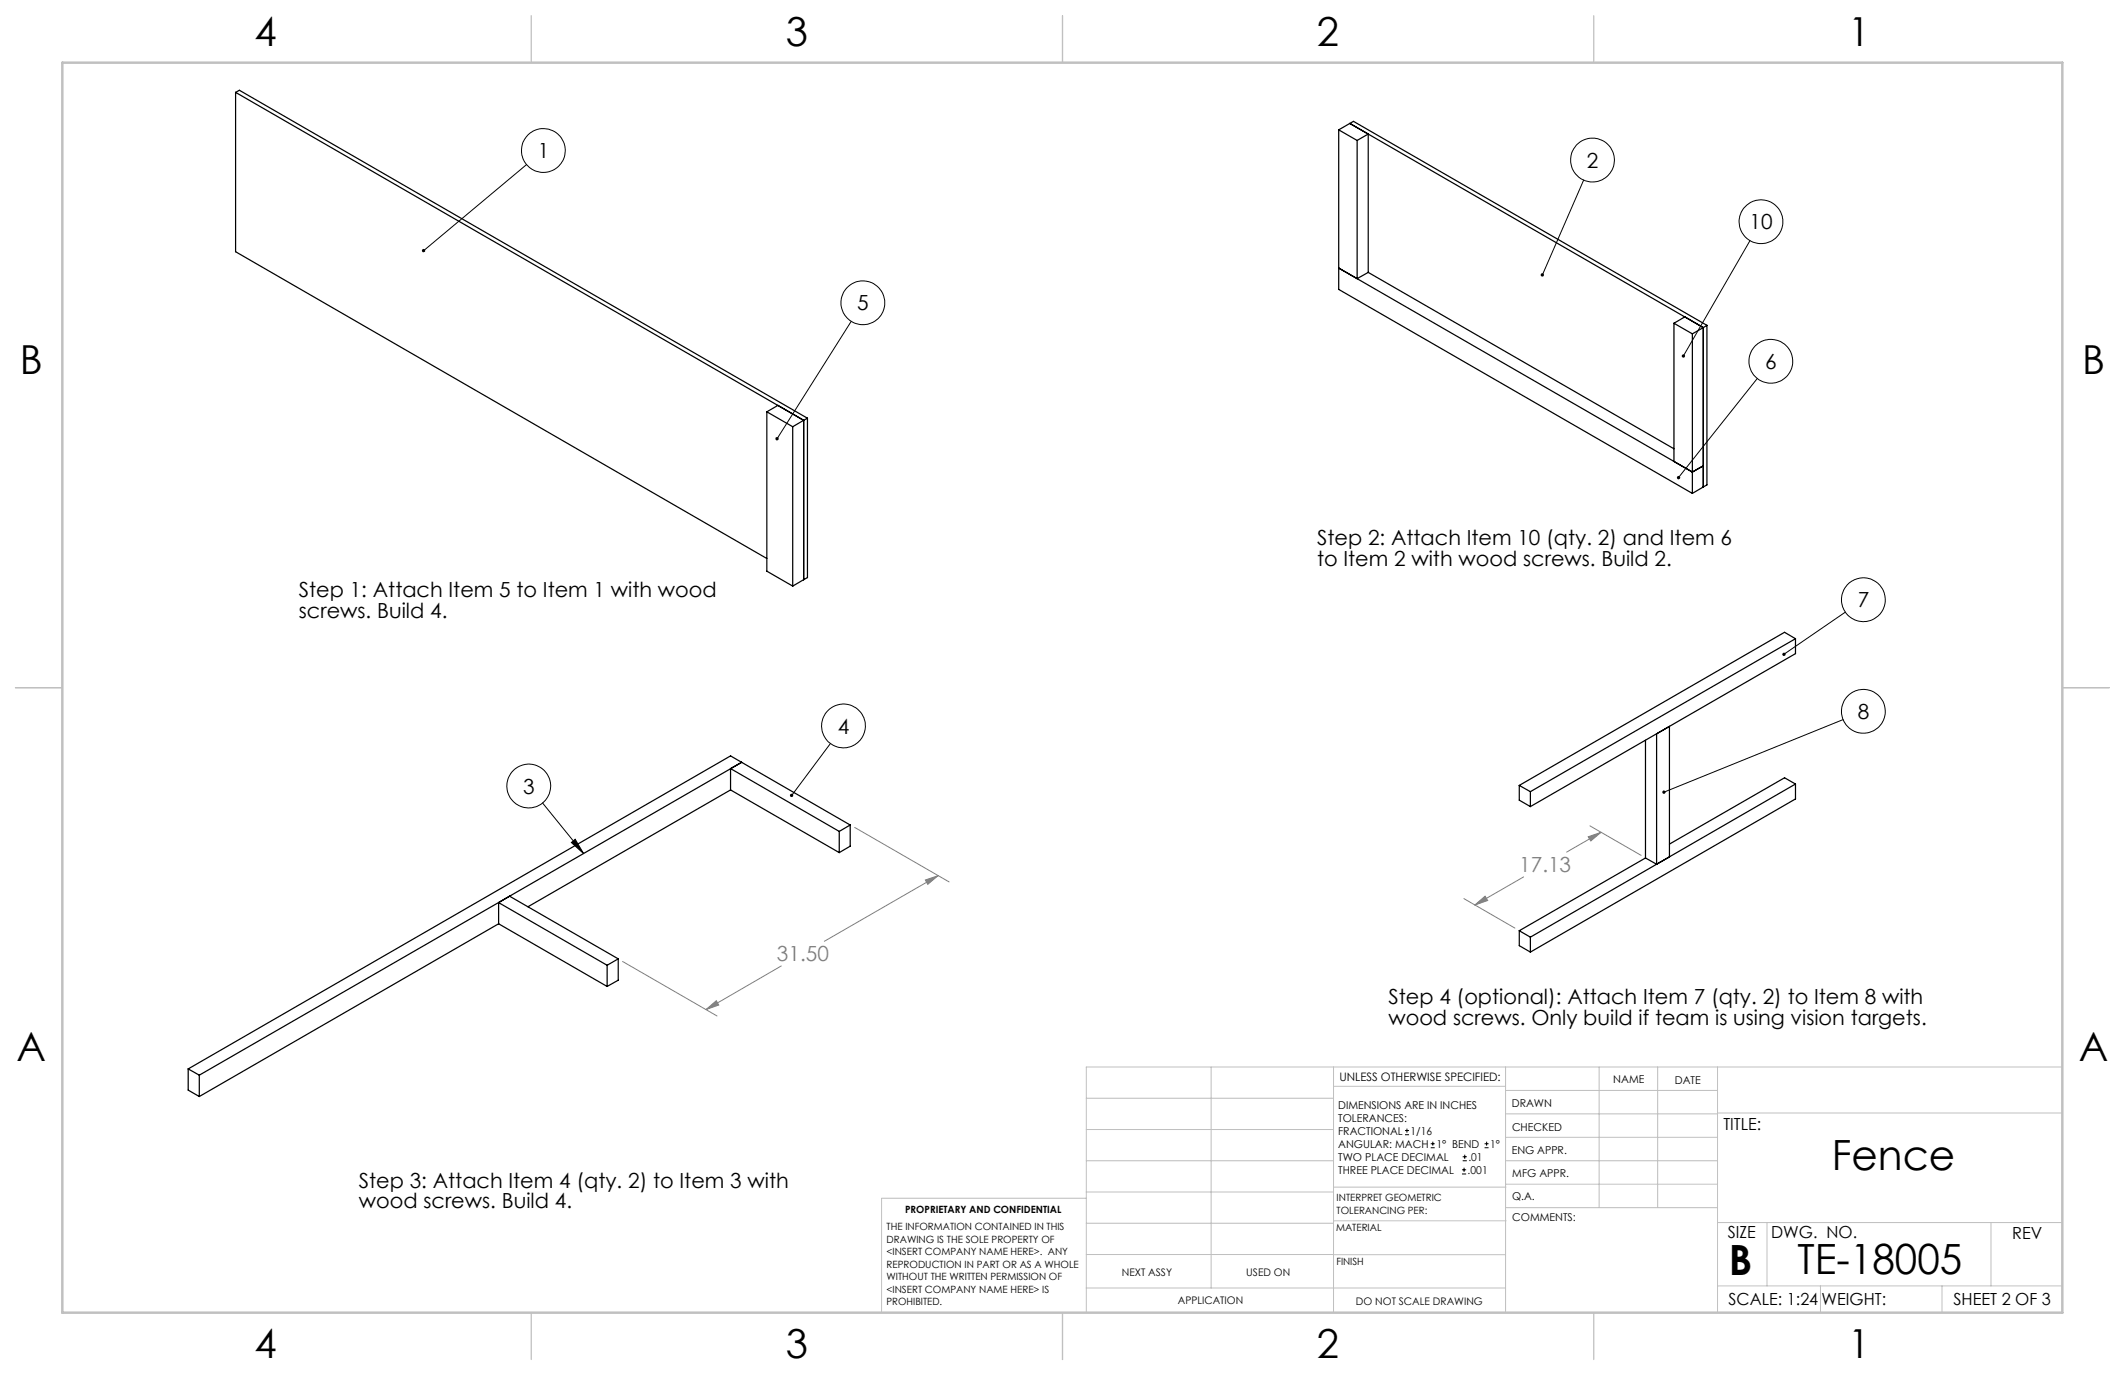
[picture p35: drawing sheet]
<svg xmlns="http://www.w3.org/2000/svg" width="432mm" height="279mm" viewBox="0 0 432 279" stroke-linecap="round" stroke-linejoin="round" font-family="sans-serif">
<defs><g id="words">
<g font-size="8.5">
<text x="372.2" y="237.7">Fence</text>
<text x="351.3" y="259">B</text>
<text x="365.3" y="258.9">TE-18005</text>
</g>
<g font-size="8.1">
<text x="51.7" y="9.3">4</text>
<text x="159.7" y="9.3">3</text>
<text x="267.6" y="9.3">2</text>
<text x="375.6" y="9.3">1</text>
<text x="4" y="76">B</text>
<text x="423.1" y="76">B</text>
<text x="3.3" y="215.7">A</text>
<text x="422.4" y="215.7">A</text>
<text x="51.7" y="276">4</text>
<text x="159.7" y="276">3</text>
<text x="267.6" y="276">2</text>
<text x="375.6" y="276">1</text>
</g>
<g font-size="4.2">
<text x="109.3" y="32.1">1</text>
<text x="322.4" y="34.1">2</text>
<text x="355.5" y="46.6">10</text>
<text x="174.2" y="63.1">5</text>
<text x="358.7" y="75">6</text>
<text x="267.6" y="110.8">Step 2: Attach Item 10 (qty. 2) and Item 6</text>
<text x="267.6" y="115">to Item 2 with wood screws. Build 2.</text>
<text x="60.7" y="121.4">Step 1: Attach Item 5 to Item 1 with wood</text>
<text x="60.7" y="125.5">screws. Build 4.</text>
<text x="377.5" y="123.4">7</text>
<text x="170.2" y="149.1">4</text>
<text x="377.5" y="146.1">8</text>
<text x="106.3" y="161.3">3</text>
<text x="282.1" y="204.1">Step 4 (optional): Attach Item 7 (qty. 2) to Item 8 with</text>
<text x="282.1" y="208.2">wood screws. Only build if team is using vision targets.</text>
<text x="72.9" y="241.3">Step 3: Attach Item 4 (qty. 2) to Item 3 with</text>
<text x="72.9" y="245.5">wood screws. Build 4.</text>
</g>
<g font-size="4.2" fill="#808080">
<text x="308.7" y="177.2">17.13</text>
<text x="157.9" y="195.4">31.50</text>
</g>
<g font-size="3.4">
<text x="350.2" y="229.5">TITLE:</text>
<text x="351.1" y="251.6">SIZE</text>
<text x="359.9" y="251.6">DWG. NO.</text>
<text x="408.9" y="251.7">REV</text>
<text x="351.2" y="265.2">SCALE: 1:24</text>
<text x="370.1" y="265.3">WEIGHT:</text>
<text x="396.9" y="265.2">SHEET 2 OF 3</text>
</g>
<text font-size="2.4" x="272.2" y="219.7">UNLESS OTHERWISE SPECIFIED:</text>
<g font-size="2.2">
<text x="327.8" y="220.1">NAME</text>
<text x="340.3" y="220.2">DATE</text>
<text x="271.9" y="225.3">DIMENSIONS ARE IN INCHES</text>
<text x="271.9" y="227.9">TOLERANCES:</text>
<text x="307.2" y="224.9">DRAWN</text>
<text x="271.9" y="230.6">FRACTIONAL</text>
<text x="271.9" y="233.2">ANGULAR: MACH</text>
<text x="286.6" y="230.6">1/16</text>
<text x="291.9" y="233.2">1° BEND</text>
<text x="302.8" y="233.2">1°</text>
<text x="307.3" y="229.8">CHECKED</text>
<text x="271.9" y="238.5">THREE PLACE DECIMAL</text>
<text x="271.9" y="235.9">TWO PLACE DECIMAL</text>
<text x="298.2" y="238.5">.001</text>
<text x="298.4" y="235.9">.01</text>
<text x="307.2" y="234.5">ENG APPR.</text>
<text x="307.3" y="239.2">MFG APPR.</text>
<text x="307.3" y="243.9">Q.A.</text>
<text x="307.3" y="248.1">COMMENTS:</text>
</g>
<g font-size="2.1">
<text x="227.9" y="259.2">NEXT ASSY</text>
<text x="253.3" y="259.2">USED ON</text>
<text x="239.3" y="265">APPLICATION</text>
<text x="275.5" y="265.1">DO NOT SCALE DRAWING</text>
</g>
<g font-size="2">
<text x="271.6" y="244.1">INTERPRET GEOMETRIC</text>
<text x="180.2" y="250">THE INFORMATION CONTAINED IN THIS</text>
<text x="183.9" y="246.4">PROPRIETARY AND CONFIDENTIAL</text>
<text x="271.5" y="250.2">MATERIAL</text>
<text x="271.6" y="246.6">TOLERANCING PER:</text>
<text x="180.2" y="252.5">DRAWING IS THE SOLE PROPERTY OF</text>
<text x="180.2" y="255.1">&lt;INSERT COMPANY NAME HERE&gt;. ANY</text>
<text x="180.2" y="257.6">REPRODUCTION IN PART OR AS A WHOLE</text>
<text x="271.5" y="257">FINISH</text>
<text x="180.2" y="260.1">WITHOUT THE WRITTEN PERMISSION OF</text>
<text x="180.2" y="262.6">&lt;INSERT COMPANY NAME HERE&gt; IS</text>
<text x="180.2" y="265.2">PROHIBITED.</text>
</g>
</g></defs>
<g fill="none" stroke="#c0c0c0" stroke-width=".2">
<path d="M246.1 216.8v44.9M271 216.8v49.9M305.9 216.8v49.9M324.9 216.8v28.6M336.8 216.8v28.6M349 216.8v49.9M419.1 216.8h-198.4v49.9M220.7 235.9h50.3M220.7 229.5h50.3M220.7 223.2h50.3M271 220.7h34.9M305.9 231.1h43.1"/>
<path d="M305.9 226.3h43.1M305.9 221.6h43.1M305.9 235.9h43.1M349 226.2h70.1M220.7 248.6h50.3M220.7 242.2h50.3M220.7 254.9h50.3M220.7 243.5h-41.6v23.2M271 255h34.9M271 248.1h35M271 241.2h35M305.9 240.6h43.1"/>
<path d="M306 245.4h43M349 248.4h70.1M359.1 248.4v12.9M404.6 248.4v12.9M220.7 261.7h85.2M349 261.3h70.1M369.9 261.3v5.4M394.6 261.3v5.4"/>
</g>
<path d="M108 3.2v9.5M215.9 3.2v9.5M323.8 3.2v9.5M3.1 139.7h9.6M419.1 139.7h9.5M108 266.7v9.6M215.9 266.7v9.6M323.8 266.7v9.6" fill="none" stroke="#c0c0c0" stroke-width=".25"/>
<path d="M12.7 12.7h406.4v254h-406.4z" fill="none" stroke="#c0c0c0" stroke-width=".5"/>
<g fill="none" stroke="#000" stroke-width=".2">
<path d="M107 33.4l-20.9 17.5M321.8 36.6l-8.4 19.3M355.6 48.9l-13.5 23.5M173 65.3l-15.1 23.8M357.1 76.9l-16 20.1M375 124.4l-12.5 8.6M168.7 151.1l-7.8 10.5M374.5 146.2l-36.4 14.8M110.2 163.2l8.4 10.2M116.1 171.2l.8-.7 1.7 2.9z"/>
<circle cx="110.4" cy="30.6" r="4.4"/>
<circle cx="323.6" cy="32.5" r="4.4"/>
<circle cx="357.8" cy="45.1" r="4.5"/>
<circle cx="175.3" cy="61.5" r="4.5"/>
<circle cx="359.8" cy="73.4" r="4.5"/>
<circle cx="378.6" cy="121.9" r="4.5"/>
<circle cx="107.4" cy="159.7" r="4.5"/>
<circle cx="171.4" cy="147.5" r="4.5"/>
<circle cx="378.6" cy="144.5" r="4.5"/>
</g>
<path d="M173.7 168.1l19.2 11.1M188 178.8l2.6-.9-2.1 1.8zM190.6 177.9l-23.1 13.4M309.6 178.2l-9.9 5.7M322.7 170l2.6-.9-2 1.8zM323.1 167.8l10.4 6M325.3 169.1l-7 4M126.5 195.4l19.2 11M158.7 196.3l-15.2 8.8M297.5 182.6l10.3 6M299.7 183.9l2.1-1.8 .5 .9zM143.5 205.1l2.1-1.8 .4 .9z" fill="none" stroke="#808080" stroke-width=".2"/>
<path d="M85.8 50.7v.5l.3-.3-.3 .3a.33 .33 0 0 0 .5-.1 .33 .33 0 0 0 0-.4 .33 .33 0 0 0-.5 0zM157.6 89l.1 .4 .2-.3-.2 .3a.34 .34 0 0 0 .5-.1 .34 .34 0 0 0-.2-.5 .34 .34 0 0 0-.4 .2zM313.1 55.7v.4l.2 .1 .1-.3-.1 .3a.33 .33 0 0 0 .4-.2 .33 .33 0 0 0-.1-.4 .33 .33 0 0 0-.5 .1zM341.8 72.1v.4l.1 .1 .2-.2-.2 .2a.34 .34 0 0 0 .5-.1 .34 .34 0 0 0-.1-.4 .34 .34 0 0 0-.5 0zM340.9 96.7l-.2 .2 .2 .4 .2-.3-.2 .3a.35 .35 0 0 0 .5-.2 .35 .35 0 0 0-.5-.4zM160.6 161.4v.5l.3-.3-.2 .3a.34 .34 0 0 0 .4-.1 .34 .34 0 0 0 0-.4 .34 .34 0 0 0-.5 0zM116.1 171.2l.8-.7 1.7 2.9zM362.2 132.8v.3l.3-.1-.3 .1a.33 .33 0 0 0 .5 .1 .33 .33 0 0 0 0-.5 .33 .33 0 0 0-.5 .1zM337.9 160.7l-.1 .4 .3-.1-.3 .1a.34 .34 0 0 0 .5 .2 .34 .34 0 0 0 .1-.5 .34 .34 0 0 0-.5-.1z" fill="#000"/>
<path d="M188 178.8l2.6-.9-2.1 1.8zM143.5 205.1l2.1-1.8 .4 .9zM299.7 183.9l2.1-1.8 .5 .9zM322.7 170l2.6-.9-2 1.8z" fill="#808080"/>
<g fill="none" stroke="#000" stroke-width=".25">
<path d="M47.9 18.8l.7-.5 115.5 66.7M47.9 18.8l115.4 66.6M47.9 18.8v32.4l107.9 62.3M272 26.4l3.8 2.1M272 26.4v32.4l71.9 41.5M274.3 25.1l-2.3 1.3M274.3 25.1l71.8 41.5M274.3 25.1l.7-.4 71.9 41.4M275.8 28.5v28.1M275.8 28.5l2.2-1.3v28.2M275.8 56.6l-3.8-2.1 71.9 41.4 2.2-1.2M278 55.4l-2.2 1.2"/>
<path d="M278 55.4l62.1 35.8M340.1 65.7v28.1M340.1 65.7l3.8 2.1M340.1 65.7l2.3-1.3 3.7 2.2M343.9 67.8v32.5M346.1 66.6l-2.2 1.2M346.1 66.6v32.4M346.9 66.1l-.8 .5M346.9 66.1v32.4l-.8 .5M155.8 83.7v32.4l5.3 3M155.8 83.7l5.3 3M155.8 83.7l2.3-1.3 5.2 3"/>
<path d="M161.1 86.7v32.4M163.3 85.4v32.4M163.3 85.4l-2.2 1.3M164.1 85l-.8 .4M164.1 85v32.4l-.8 .4M346.1 99l-2.2 1.3M163.3 117.8l-2.2 1.3M364.8 129.8l-2.2-1.3-53.9 31.1M364.8 129.8l-53.8 31.1M364.8 129.8v3l-53.8 31.1M148.4 156.2l22.1 12.7M148.4 156.2l2.3-1.3-110.2 63.6"/>
<path d="M148.4 156.2v4.3M308.7 159.6l2.3 1.3M308.7 159.6v3l2.3 1.3M334.4 150.4v23.9M336.6 149.1l2.6-1.5v26.5l-2.6 1.5zM364.8 159.3v3l-53.8 31.2M364.8 159.3l-53.8 31.1M364.8 159.3l-2.2-1.3-23.4 13.5M148.4 160.5l22.1 12.7M148.4 160.5l-41.1 23.8M170.5 168.9v4.3M172.8 167.6l-2.3 1.3"/>
<path d="M172.8 167.6v4.3l-2.3 1.3M172.8 167.6l-24.4-14-110.2 63.6M311 160.9v3M334.4 174.3l2.2 1.3M334.4 174.3l-25.7 14.8M101.3 187.7l22.1 12.7M101.3 183.4v4.3M101.3 183.4l22.1 12.7M101.3 183.4l2.2-1.3 22.1 12.7M101.3 187.7l-60.8 35.1M123.4 196.1v4.3M125.6 194.8l-2.2 1.3"/>
<path d="M125.6 194.8v4.4l-2.2 1.2M308.7 189.1v3.1l2.3 1.3M308.7 189.1l2.3 1.3M311 190.4v3.1M38.2 217.2l2.3 1.3M38.2 217.2v4.3l2.3 1.3M40.5 218.5v4.3"/>
</g>
<g fill="none" stroke="#000" stroke-width=".2">
<path d="M285.5 230.6h.8M285.5 229.7h.8M285.9 229.3v.9M290.7 233.2h.8M290.7 232.4h.8M291.1 232v.8M297.1 238.5h.8M297.1 237.7h.8M297.2 235.9h.9M297.2 235.1h.9M297.5 237.3v.8M297.6 234.6v.9"/>
<path d="M301.7 233.2h.8M301.7 232.4h.8M302.1 232v.8"/>
</g>
<use href="#words"/>
</svg>
